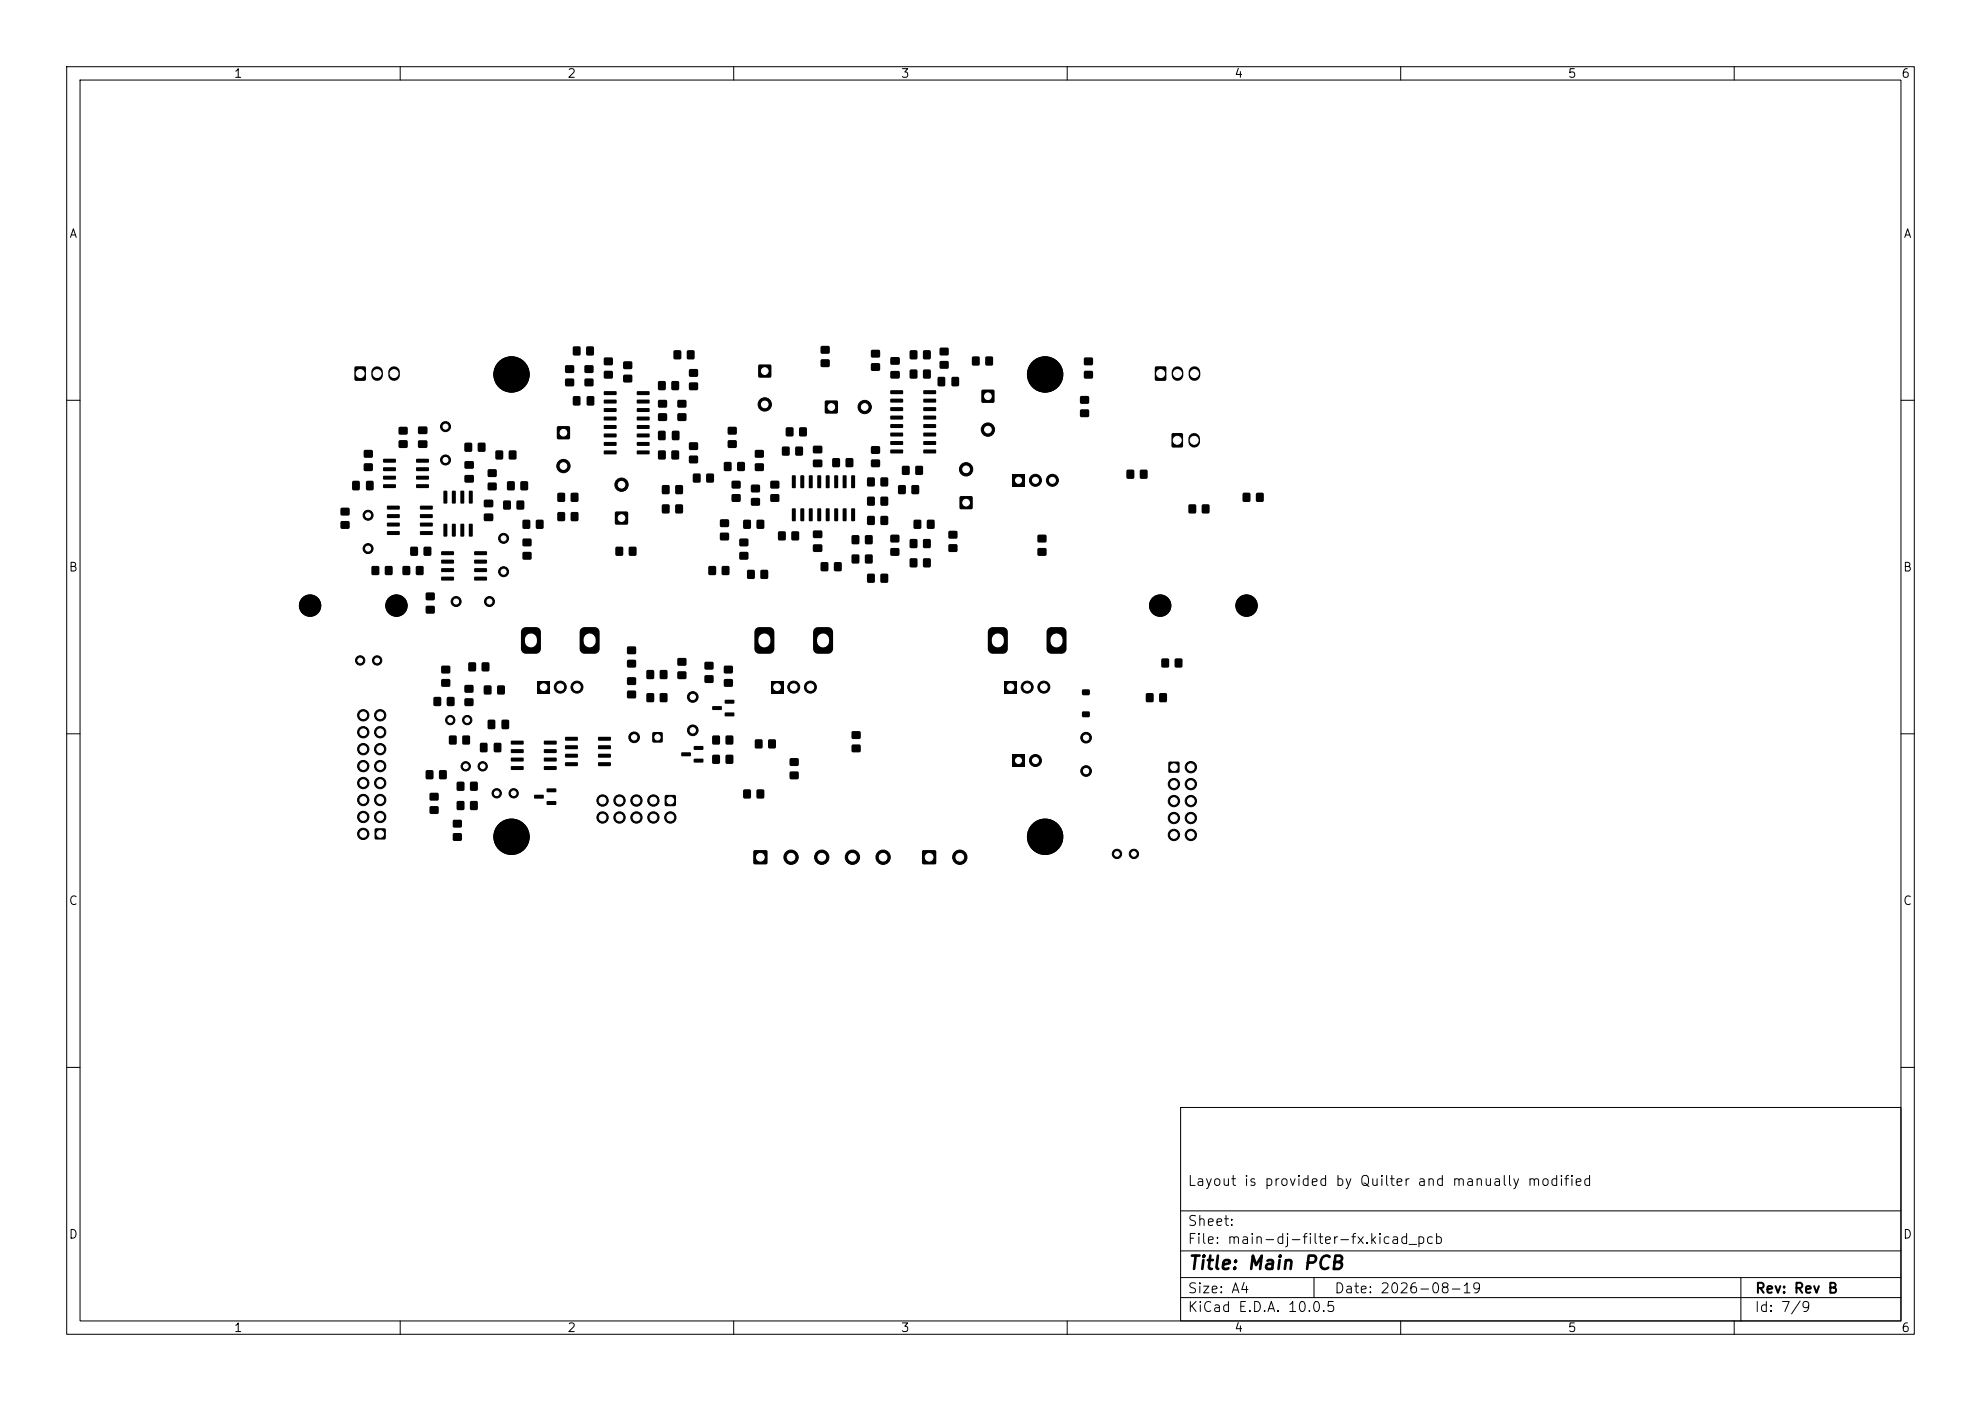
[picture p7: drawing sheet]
<svg xmlns="http://www.w3.org/2000/svg" width="297mm" height="210mm" viewBox="0 0 297 210" stroke-linecap="round" stroke-linejoin="round" font-family="sans-serif">
<defs><g id="words">
<text font-size="2" x="178" y="190.8">Title: Main PCB</text>
<g font-size="1.5">
<text x="178" y="178.1">Layout is provided by Quilter and manually modified</text>
<text x="178" y="184.1">Sheet:</text>
<text x="178" y="186.8">File: main-dj-filter-fx.kicad_pcb</text>
<text x="178" y="197">KiCad E.D.A. 10.0.5</text>
<text x="178" y="194.2">Size: A4</text>
<text x="200" y="194.2">Date: 2026-08-19</text>
<text x="263" y="197">Id: 7/9</text>
<text x="263" y="194.2">Rev: Rev B</text>
</g>
<g font-size="1.3">
<text x="35" y="12">1</text>
<text x="85" y="12">2</text>
<text x="135" y="12">3</text>
<text x="185" y="12">4</text>
<text x="235" y="12">5</text>
<text x="285" y="12">6</text>
<text x="10.3" y="36">A</text>
<text x="285.3" y="36">A</text>
<text x="10.2" y="86">B</text>
<text x="285.2" y="86">B</text>
<text x="10.2" y="136">C</text>
<text x="285.2" y="136">C</text>
<text x="10.2" y="186">D</text>
<text x="285.2" y="186">D</text>
<text x="35" y="200">1</text>
<text x="85" y="200">2</text>
<text x="135" y="200">3</text>
<text x="185" y="200">4</text>
<text x="235" y="200">5</text>
<text x="285" y="200">6</text>
</g>
</g></defs>
<g fill="none" stroke="#000" stroke-width=".15">
<path d="M10 10h277v190h-277zM12 12h273v186h-273zM60 10v2M110 10v2M160 10v2M210 10v2M260 10v2M10 60h2M285 60h2M10 110h2M285 110h2M10 160h2"/>
<path d="M177 166h108v32h-108zM285 160h2M60 198v2M110 198v2M160 198v2M177 194.5h108M177 191.5h108M177 187.5h108M177 181.5h108M197 191.5v3M210 198v2M260 198v2"/>
<path d="M261 191.5v6.5"/>
</g>
<g fill="#000">
<path d="M53.2 55h1.6v2h-1.6zM84.8 56.8h1.2v1.1h-1.2zM84.8 54.8h1.2v1.1h-1.2zM85.9 52h1.1v1.2h-1.1zM85.9 59.4h1.1v1.3h-1.1zM87.7 56.8h1.2v1.1h-1.2zM87.7 54.8h1.2v1.1h-1.2zM87.9 52h1.1v1.2h-1.1zM88 59.4h1v1.3h-1zM90.5 58.7l1.9-.1v.5l-.1 .1h-1.7l-.1-.1zM90.6 55.6h1.2v1.1h-1.2zM90.6 53.6h1.2v1.1h-1.2z"/>
<path d="M93.5 56.2h1.2v1.1h-1.2zM93.5 54.2h1.2v1.1h-1.2zM95.5 58.7l1.8-.1 .1 .5-.1 .1h-1.8v-.1zM98.7 57.2h1.1v1.2h-1.1zM98.7 60h1.3v1h-1.3zM100.7 57.2h1.1v1.2h-1.1zM101 52.6h1.1v1.2h-1.1zM103 52.6h1.1v1.2h-1.1zM103.3 57.4h1.3v1h-1.3zM103.3 55.4h1.3v1h-1.3zM113.7 54.7h1.9v1.8h-1.9zM123.1 51.9h1.2v1.1h-1.2z"/>
<path d="M123.1 53.9h1.2v1.1h-1.2zM130.6 54.5h1.3v1h-1.3zM130.6 52.5h1.3v1h-1.3zM133.5 55.7h1.3v1h-1.3zM133.5 53.6h1.3v1h-1.3zM133.5 58.5h1.8l.1 .5-.1 .1h-1.7l-.1-.2zM136.4 55.4h1.1v1.3h-1.1zM136.4 52.6h1.1v1.2h-1.1zM138.4 55.4h1.1v1.3h-1.1zM138.4 52.6h1.1v1.2h-1.1zM138.5 58.5h1.8v.5l-.1 .1h-1.7l-.1-.2zM140.9 54.2h1.3v1h-1.3z"/>
<path d="M140.9 52.2h1.3v1h-1.3zM140.6 56.5h1.1v1.4h-1.1zM142.7 56.5h1v1.4h-1zM145.8 53.5h1v1.2h-1zM147.8 53.5h1v1.2h-1zM147.2 58.5h1.8v1.8h-1.8zM162.6 55.6h1.2v1.1h-1.2zM162.6 53.6h1.2v1.1h-1.2zM162 59.4h1.2v1.1h-1.2zM173.2 55h1.6v2h-1.6zM51.1 76.2h1.3v1h-1.3zM51.1 78.2h1.3v1h-1.3z"/>
<path d="M52.9 72.1h1v1.3h-1zM54.6 69.5h1.2v1.1h-1.2zM54.6 67.5h1.2v1.1h-1.2zM54.9 72.1h1.1v1.3h-1.1zM58 75.8h1.9v.5l-.1 .1h-1.7l-.1-.2zM58 77.1h1.9v.5l-.1 .1-1.7-.1-.1-.1zM58 78.4l1.9-.1v.5l-.1 .1h-1.7l-.1-.1zM58 79.6h1.9v.5l-.1 .1h-1.7l-.1-.1zM57.5 68.8h1.8l.1 .5-.2 .1h-1.7l-.1-.2zM57.5 70.1l1.8-.1 .1 .5-.2 .1h-1.7l-.1-.1zM57.5 71.3h1.8l.1 .5-.2 .1h-1.7l-.1-.1zM57.5 72.6h1.8l.1 .5-.2 .1h-1.7l-.1-.2z"/>
<path d="M59.8 66h1.3v1.1h-1.3zM59.8 64h1.3v1.1h-1.3zM63 79.6h1.8l.1 .5-.2 .1h-1.7l-.1-.1zM63 78.4l1.8-.1 .1 .5-.2 .1h-1.7l-.1-.1zM63 77.1h1.8l.1 .5-.2 .1-1.7-.1-.1-.1zM63 75.8h1.8l.1 .5-.2 .1h-1.7l-.1-.2zM62.7 64h1.3v1h-1.3zM62.7 66.1h1.3v1h-1.3zM62.4 72.6h1.8l.1 .5-.1 .1h-1.7l-.1-.2zM62.4 71.3h1.8l.1 .5-.1 .1h-1.7l-.1-.1zM62.4 70.1l1.8-.1 .1 .5-.1 .1h-1.7l-.1-.1zM62.4 68.8h1.8l.1 .5-.1 .1h-1.7l-.1-.2z"/>
<path d="M66.5 73.6l.4-.1 .2 .1v1.7l-.1 .2-.5-.1zM67.8 73.6l.4-.1 .1 .1v1.7l-.1 .2-.4-.1zM69.1 73.6l.4-.1 .1 .1v1.7l-.1 .2-.5-.1zM69.7 71.3h1.3v1h-1.3zM69.7 69.2h1.3v1h-1.3zM70.3 73.6l.4-.1 .2 .1v1.7l-.1 .2-.5-.1zM69.7 66.4h1v1.3h-1zM71.7 66.4h1v1.3h-1zM73.2 72.4h1.2v1h-1.2zM73.2 70.4h1.2v1h-1.2zM72.6 75h1.3v1h-1.3zM72.6 77h1.3v1.1h-1.3z"/>
<path d="M74.3 67.6h1.1v1.2h-1.1zM75.5 75.1h1v1.2h-1zM76.1 72.2h1v1.2h-1zM76.3 67.6h1.1v1.2h-1.1zM77.5 75.1h1v1.2h-1zM78.1 72.2h1v1.2h-1zM78.4 78h1v1.2h-1zM80.4 78h1v1.2h-1zM83.6 73.9h1.1v1.3h-1.1zM83.6 76.8h1.1v1.3h-1.1zM83.5 63.9h1.9v1.9h-1.9zM85.6 73.9h1.1v1.3h-1.1z"/>
<path d="M85.6 76.8h1.1v1.3h-1.1zM90.5 59.9h1.9v.5l-.1 .1h-1.7l-.1-.2zM90.5 61.2h1.9v.5l-.1 .1h-1.7l-.1-.2zM90.5 62.5l1.9-.1v.5l-.1 .1h-1.7l-.1-.1zM90.5 63.7h1.9v.5l-.1 .1h-1.7l-.1-.1zM90.5 65h1.9v.5l-.1 .1h-1.7l-.1-.2zM90.5 66.3h1.9v.5h-.1h-1.7l-.1-.1zM90.5 67.6l1.9-.1v.5l-.1 .1h-1.7l-.1-.1zM92.3 76.7h1.8v1.9h-1.8zM95.5 67.6l1.8-.1 .1 .5-.1 .1h-1.8v-.1zM95.5 66.3h1.8l.1 .5h-.1h-1.8v-.1zM95.5 65h1.8l.1 .5-.1 .1h-1.8v-.2z"/>
<path d="M95.5 63.7h1.8l.1 .5-.1 .1h-1.8v-.1zM95.5 62.5l1.8-.1 .1 .5-.1 .1h-1.8v-.1zM95.5 61.2h1.8l.1 .5-.1 .1h-1.8v-.2zM95.5 59.9h1.8l.1 .5-.1 .1h-1.8v-.2zM98.7 67.6h1.1v1.2h-1.1zM98.7 64.6h1v1.3h-1zM99.3 75.7h1v1.2h-1zM99.3 72.8h1v1.2h-1zM98.7 62h1.3v1h-1.3zM100.7 67.6h1.1v1.2h-1.1zM100.8 64.6h1v1.3h-1zM101.3 75.7h1v1.2h-1z"/>
<path d="M101.3 72.8h1v1.2h-1zM101.6 62h1.3v1h-1.3zM101.6 60h1.3v1h-1.3zM103.3 68.3h1.3v1.1h-1.3zM103.3 66.3h1.3v1.1h-1.3zM103.9 71h1.1v1.3h-1.1zM105.9 71h1.1v1.3h-1.1zM108 77.9h1.2v1.1h-1.2zM108.6 69.3h1v1.3h-1zM109.2 66h1.2v1.1h-1.2zM109.2 64h1.2v1.1h-1.2zM109.7 74.1h1.3v1.1h-1.3z"/>
<path d="M109.7 72.1h1.3v1.1h-1.3zM110.6 69.3h1v1.3h-1zM111.5 78h1v1.2h-1zM112.6 74.7h1.3v1.1h-1.3zM112.6 72.7h1.3v1.1h-1.3zM113.2 69.5h1.3v1.1h-1.3zM113.2 67.5h1.3v1.1h-1.3zM113.5 78h1v1.2h-1zM115.5 74.1h1.3v1.1h-1.3zM115.5 72.1h1.3v1.1h-1.3zM116.7 79.7h1.1v1.3h-1.1zM117.3 67h1v1.2h-1z"/>
<path d="M117.9 64.1h1v1.3h-1zM118.7 79.7h1.1v1.3h-1.1zM118.8 76.2h.4l.1 .1v1.7l-.1 .1-.5-.1zM118.8 71.3l.4-.1 .1 .1v1.7l-.1 .2-.5-.1zM119.3 67h1v1.2h-1zM119.9 64.1h1v1.3h-1zM120 76.2h.4l.2 .1v1.7l-.1 .1-.5-.1zM120 71.3l.4-.1 .2 .1v1.7l-.1 .2-.5-.1zM121.3 76.2h.4l.1 .1 .1 1.7-.1 .1-.5-.1zM121.3 71.3l.4-.1 .1 .1 .1 1.7-.1 .2-.5-.1zM121.9 68.9h1.3v1.1h-1.3zM121.9 66.9h1.3v1h-1.3z"/>
<path d="M122.6 76.2h.4l.1 .1v1.7l-.1 .1-.5-.1zM122.6 71.3l.4-.1 .1 .1v1.7l-.1 .2-.5-.1zM123.7 60.1h1.9v1.8h-1.9zM123.8 76.2h.4l.2 .1v1.7l-.1 .1-.5-.1zM123.8 71.3l.4-.1 .2 .1v1.7l-.1 .2-.5-.1zM125.1 76.2h.4l.2 .1v1.7l-.1 .1-.5-.1zM125.1 71.3l.4-.1 .2 .1v1.7l-.1 .2-.5-.1zM124.8 68.7h1.1v1.3h-1.1zM126.4 76.2h.4l.1 .1v1.7l-.1 .1-.5-.1zM126.4 71.3l.4-.1 .1 .1v1.7l-.1 .2-.5-.1zM127.6 76.2h.5l.1 .1v1.7l-.1 .1-.5-.1zM127.6 71.3l.5-.1 .1 .1v1.7l-.1 .2-.5-.1z"/>
<path d="M126.8 68.7h1.1v1.3h-1.1zM130.1 71.6h1v1.3h-1zM130.1 74.5h1v1.3h-1zM130.1 77.4h1v1.2h-1zM130.6 68.9h1.3v1.1h-1.3zM130.6 66.9h1.3v1.1h-1.3zM132.1 71.6h1v1.3h-1zM132.1 74.5h1v1.3h-1zM132.1 77.4h1v1.2h-1zM134.7 72.8h1v1.2h-1zM135.3 69.9h1v1.2h-1zM133.5 59.8h1.8l.1 .5-.1 .1-1.7-.1-.1-.1z"/>
<path d="M133.5 61.1l1.8-.1 .1 .5-.1 .1h-1.7l-.1-.1zM133.5 62.3h1.8l.1 .5-.1 .1h-1.7l-.1-.2zM133.5 63.6h1.8l.1 .5-.1 .1h-1.7l-.1-.2zM133.5 64.9l1.8-.1 .1 .5-.1 .1h-1.7l-.1-.1zM133.5 66.1h1.8l.1 .5-.1 .1h-1.7l-.1-.1zM133.5 67.4h1.8l.1 .5-.1 .1h-1.7l-.1-.2zM136.7 72.8h1v1.2h-1zM137 78h1.1v1.2h-1.1zM137.3 69.9h1v1.2h-1zM139 78h1.1v1.2h-1.1zM138.5 67.4h1.8v.5l-.1 .1h-1.7l-.1-.2zM138.5 66.1h1.8v.5l-.1 .1h-1.7l-.1-.1z"/>
<path d="M138.5 64.9l1.8-.1v.5l-.1 .1h-1.7l-.1-.1zM138.5 63.6h1.8v.5l-.1 .1h-1.7l-.1-.2zM138.5 62.3h1.8v.5l-.1 .1h-1.7l-.1-.2zM138.5 61.1l1.8-.1v.5l-.1 .1h-1.7l-.1-.1zM138.5 59.8h1.8v.5l-.1 .1-1.7-.1-.1-.1zM143.9 74.4h1.9v1.9h-1.9zM151.8 71.1h1.8v1.8h-1.8zM162 61.4h1.2v1.1h-1.2zM168.9 70.5h1.1v1.2h-1.1zM170.9 70.5h1.1v1.2h-1.1zM175.7 65h1.6v2h-1.6zM178.2 75.7h1.1v1.2h-1.1z"/>
<path d="M180.2 75.7h1.1v1.2h-1.1zM186.4 73.9h1v1.3h-1zM188.4 73.9h1v1.3h-1zM55.8 84.9h1v1.2h-1zM57.8 84.9h1v1.2h-1zM60.4 84.9h1v1.2h-1zM61.6 82h1v1.3h-1zM62.4 84.9h1v1.2h-1zM63.6 82h1v1.3h-1zM63.9 90.9h1.2v1h-1.2zM63.9 88.9h1.2v1h-1.2zM66.5 78.5h.4l.2 .1v1.7l-.1 .1h-.5z"/>
<path d="M66.2 99.8h1.3v1.1h-1.3zM67.8 78.5h.4l.1 .1v1.7l-.1 .1h-.4zM66.2 82.7l1.8-.1 .1 .5-.2 .1h-1.7l-.1-.1zM66.2 83.9h1.8l.1 .5-.2 .1h-1.7l-.1-.2zM66.2 85.2h1.8l.1 .5-.2 .1-1.7-.1-.1-.1zM66.2 86.5l1.8-.1 .1 .5-.2 .1h-1.7l-.1-.1zM69.1 78.5h.4l.1 .1v1.7l-.1 .1h-.5zM70.3 99.3h1v1.3h-1zM70.3 78.5h.4l.2 .1v1.7l-.1 .1h-.5zM72.3 99.3h1v1.3h-1zM71.1 86.5l1.8-.1 .1 .5-.1 .1h-1.7l-.1-.1zM71.1 85.2h1.8l.1 .5-.1 .1-1.7-.1-.1-.1z"/>
<path d="M71.1 83.9h1.8l.1 .5-.1 .1h-1.7l-.1-.2zM71.1 82.7l1.8-.1 .1 .5-.1 .1h-1.7l-.1-.1zM78.4 82.8h1.2v1h-1.2zM78.4 80.8h1.2v1h-1.2zM78.3 94.3l.5-.3h1.7l.4 .3 .2 .5v2.5l-.3 .5-.5 .2h-1.5l-.5-.3-.2-.4v-2.5zM87.1 94.3l.6-.3h1.6l.4 .3 .2 .5v2.5l-.3 .5-.5 .2h-1.4l-.6-.3-.2-.4v-2.5zM92.3 82h1.1v1.3h-1.1zM94.1 97h1.2v1h-1.2zM94.3 82h1.1v1.3h-1.1zM101.6 98.7h1.3v1h-1.3zM106.3 84.9h1v1.2h-1zM108 79.9h1.2v1.1h-1.2z"/>
<path d="M108.3 84.9h1v1.2h-1zM110.9 82.8h1.2v1h-1.2zM110.9 80.8h1.2v1h-1.2zM112.1 85.5h1v1.2h-1zM113.3 94.3l.6-.3h1.6l.4 .3 .2 .5v2.5l-.3 .5-.4 .2h-1.5l-.6-.3-.2-.4v-2.5zM114.1 85.5h1v1.2h-1zM121.9 81.6h1.3v1.1h-1.3zM121.9 79.6h1.3v1h-1.3zM122.1 94.3l.5-.3h1.7l.4 .3 .2 .5v2.5l-.3 .5-.5 .2h-1.5l-.5-.3-.2-.4v-2.5zM123.1 84.3h1v1.3h-1zM125.1 84.3h1v1.3h-1zM127.7 83.2h1.1v1.2h-1.1z"/>
<path d="M127.7 80.3h1.1v1.2h-1.1zM129.7 83.2h1.1v1.2h-1.1zM129.7 80.3h1.1v1.2h-1.1zM130.1 86h1v1.3h-1zM132.1 86h1v1.3h-1zM133.5 82.2h1.3v1.1h-1.3zM133.5 80.2h1.3v1.1h-1.3zM136.4 83.7h1.1v1.3h-1.1zM136.4 80.9h1.1v1.2h-1.1zM138.4 83.7h1.1v1.3h-1.1zM138.4 80.9h1.1v1.2h-1.1zM142.2 81.6h1.3v1.1h-1.3z"/>
<path d="M142.2 79.6h1.3v1.1h-1.3zM148.3 94.3l.6-.3h1.6l.4 .3 .2 .5v2.5l-.3 .5-.5 .2h-1.4l-.6-.3-.2-.4v-2.5zM155.6 82.2h1.2v1.1h-1.2zM155.6 80.2h1.2v1.1h-1.2zM157.1 94.3l.5-.3h1.7l.4 .3 .2 .5v2.5l-.3 .5-.5 .2h-1.5l-.5-.3-.2-.4v-2.5zM174.2 98.8h1v1.2h-1zM176.2 98.8h1v1.2h-1zM63.9 115.5h1v1.3h-1zM65 104.5h1.1v1.3h-1.1zM64.5 118.9h1.2v1.1h-1.2zM65.9 115.5h1v1.3h-1zM67 104.5h1.1v1.3h-1.1z"/>
<path d="M66.2 101.8h1.3v1.1h-1.3zM67.4 110.3h1v1.3h-1zM68.5 117.2h1.1v1.3h-1.1zM69.4 110.3h1v1.3h-1zM69.7 104.7h1.2v1.1h-1.2zM69.7 102.7h1.2v1.1h-1.2zM70.5 117.2h1.1v1.3h-1.1zM72 111.4h1v1.3h-1zM72.6 102.8h1v1.2h-1zM74.1 111.4h1v1.3h-1zM73.2 107.9h1v1.3h-1zM74.6 102.8h1v1.2h-1z"/>
<path d="M75.2 107.9h1.1v1.3h-1.1zM76.6 111.1l1.8-.1 .1 .5-.1 .1h-1.7l-.1-.1zM76.6 112.3h1.8l.1 .5-.1 .1h-1.7l-.1-.2zM76.6 113.6h1.8l.1 .5-.1 .1-1.7-.1-.1-.1zM76.6 114.9l1.8-.1 .1 .5-.1 .1h-1.7l-.1-.1zM81.6 114.9l1.8-.1 .1 .5-.2 .1h-1.7l-.1-.1zM81.6 113.6h1.8l.1 .5-.2 .1-1.7-.1-.1-.1zM81.6 112.3h1.8l.1 .5-.2 .1h-1.7l-.1-.2zM81.6 111.1l1.8-.1 .1 .5-.2 .1h-1.7l-.1-.1zM80.1 119.2l1.3-.1 .1 .5-.1 .1h-1.2l-.1-.1zM80.6 102.1h1.8v1.8h-1.8zM82 118.2h1.3l.1 .5-.1 .1h-1.3l-.1-.2z"/>
<path d="M84.7 110.5h1.9v.4l-.1 .1h-1.7l-.1-.1zM84.7 111.8l1.9-.1v.5l-.1 .1h-1.7l-.1-.1zM84.7 113h1.9v.5l-.1 .1h-1.7l-.1-.2zM84.7 114.3h1.9v.5h-.1h-1.7l-.1-.1zM89.7 114.3h1.8l.1 .5h-.1h-1.8v-.1zM89.7 113h1.8l.1 .5-.1 .1h-1.8v-.2zM89.7 111.8l1.8-.1 .1 .5-.1 .1h-1.8v-.1zM89.7 110.5h1.8l.1 .4-.1 .1h-1.8v-.1zM94.1 103.6h1.2v1h-1.2zM94.1 101.6h1.2v1h-1.2zM94.1 99h1.2v1h-1.2zM97 100.5h1v1.2h-1z"/>
<path d="M97 104h1v1.2h-1zM99 100.5h1v1.2h-1zM97.8 109.8h1.5v1.5h-1.5zM99 104h1v1.2h-1zM99.7 119.2h1.6v1.6h-1.6zM101.6 100.7h1.3v1h-1.3zM102.2 112.8h1.3l.1 .5-.2 .1h-1.2l-.1-.2zM104 113.8l1.4-.1 .1 .5-.2 .1h-1.2l-.1-.1zM104 111.9l1.4-.1 .1 .5-.2 .1h-1.2l-.1-.1zM105.7 101.3h1.2v1h-1.2zM105.7 99.3h1.2v1h-1.2zM106.8 110.3h1.1v1.3h-1.1z"/>
<path d="M106.8 113.2h1.1v1.2h-1.1zM106.8 105.9l1.3-.1 .1 .5-.1 .1h-1.2l-.1-.1zM108.6 101.8h1.2v1.1h-1.2zM108.6 99.8h1.2v1.1h-1.2zM108.8 110.3h1.1v1.3h-1.1zM108.8 113.2h1.1v1.2h-1.1zM108.7 106.8h1.3l.1 .5-.1 .1h-1.3l-.1-.2zM108.7 104.9h1.3l.1 .5-.1 .1h-1.3l-.1-.2zM111.5 118.4h1v1.2h-1zM113.5 118.4h1v1.2h-1zM113.2 110.9h1.1v1.2h-1.1zM115.2 110.9h1.1v1.2h-1.1z"/>
<path d="M115.6 102.1h1.8v1.8h-1.8zM118.4 115.7h1.3v1.1h-1.3zM118.4 113.7h1.3v1.1h-1.3zM127.7 111.7h1.3v1h-1.3zM127.7 109.7h1.3v1h-1.3zM151.8 113.1h1.8v1.8h-1.8zM150.6 102.1h1.8v1.8h-1.8zM162.3 106.7h1v.8h-1zM162.3 103.4h1v.8h-1zM171.8 104h1.1v1.2h-1.1zM173.8 104h1.1v1.2h-1.1zM175.2 114.2h1.6v1.6h-1.6z"/>
<path d="M56.2 124.2h1.6v1.6h-1.6zM64.5 120.9h1.2v1.1h-1.2zM67.9 124.9h1.3v1.1h-1.3zM67.9 122.9h1.3v1.1h-1.3zM68.5 120.1h1.1v1.3h-1.1zM70.5 120.1h1.1v1.3h-1.1zM82 120.1h1.3l.1 .5-.1 .1h-1.3l-.1-.2zM113 127.5h2v2h-2zM138.3 127.5h2v2h-2z"/>
</g>
<g fill="#000" stroke="#000" stroke-width=".15">
<circle cx="76.7" cy="56.1" r="2.65"/>
<circle cx="156.7" cy="56.1" r="2.65"/>
<circle cx="55.2" cy="77.2" r=".75"/>
<circle cx="66.8" cy="64" r=".75"/>
<circle cx="66.8" cy="69" r=".75"/>
<circle cx="84.5" cy="69.9" r="1"/>
<circle cx="93.2" cy="72.7" r="1"/>
<circle cx="114.7" cy="60.6" r="1"/>
<circle cx="129.6" cy="61" r="1"/>
<circle cx="144.8" cy="70.3" r="1"/>
<circle cx="148.1" cy="64.4" r="1"/>
<circle cx="155.2" cy="72" r=".9"/>
<circle cx="157.8" cy="72" r=".9"/>
<circle cx="46.5" cy="90.8" r="1.6"/>
<circle cx="54" cy="99" r=".7"/>
<circle cx="55.2" cy="82.2" r=".75"/>
<circle cx="56.5" cy="99" r=".7"/>
<circle cx="59.4" cy="90.8" r="1.6"/>
<circle cx="68.4" cy="90.2" r=".75"/>
<circle cx="73.4" cy="90.2" r=".75"/>
<circle cx="75.5" cy="80.7" r=".75"/>
<circle cx="75.5" cy="85.7" r=".75"/>
<circle cx="173.9" cy="90.8" r="1.6"/>
<circle cx="186.9" cy="90.8" r="1.6"/>
<circle cx="54.5" cy="119.9" r=".85"/>
<circle cx="54.5" cy="112.3" r=".85"/>
<circle cx="54.5" cy="107.2" r=".85"/>
<circle cx="54.5" cy="117.4" r=".85"/>
<circle cx="54.5" cy="109.8" r=".85"/>
<circle cx="54.5" cy="114.8" r=".85"/>
<circle cx="57" cy="117.4" r=".85"/>
<circle cx="57" cy="109.8" r=".85"/>
<circle cx="57" cy="114.8" r=".85"/>
<circle cx="57" cy="112.3" r=".85"/>
<circle cx="57" cy="107.2" r=".85"/>
<circle cx="57" cy="119.9" r=".85"/>
<circle cx="67.5" cy="107.9" r=".7"/>
<circle cx="69.8" cy="114.9" r=".7"/>
<circle cx="70" cy="107.9" r=".7"/>
<circle cx="72.4" cy="114.9" r=".7"/>
<circle cx="74.5" cy="118.9" r=".7"/>
<circle cx="77" cy="118.9" r=".7"/>
<circle cx="84" cy="103" r=".9"/>
<circle cx="86.5" cy="103" r=".9"/>
<circle cx="90.3" cy="120" r=".85"/>
<circle cx="92.9" cy="120" r=".85"/>
<circle cx="95.1" cy="110.5" r=".8"/>
<circle cx="95.4" cy="120" r=".85"/>
<circle cx="98" cy="120" r=".85"/>
<circle cx="103.9" cy="104.5" r=".8"/>
<circle cx="103.9" cy="109.5" r=".8"/>
<circle cx="119" cy="103" r=".9"/>
<circle cx="121.5" cy="103" r=".9"/>
<circle cx="154" cy="103" r=".9"/>
<circle cx="155.2" cy="114" r=".9"/>
<circle cx="156.5" cy="103" r=".9"/>
<circle cx="162.8" cy="110.6" r=".8"/>
<circle cx="162.8" cy="115.6" r=".8"/>
<circle cx="176" cy="117.5" r=".85"/>
<circle cx="178.5" cy="117.5" r=".85"/>
<circle cx="178.5" cy="115" r=".85"/>
<circle cx="54.5" cy="122.5" r=".85"/>
<circle cx="54.5" cy="125" r=".85"/>
<circle cx="57" cy="122.5" r=".85"/>
<circle cx="76.7" cy="125.4" r="2.65"/>
<circle cx="90.3" cy="122.5" r=".85"/>
<circle cx="92.9" cy="122.5" r=".85"/>
<circle cx="95.4" cy="122.5" r=".85"/>
<circle cx="98" cy="122.5" r=".85"/>
<circle cx="100.5" cy="122.5" r=".85"/>
<circle cx="118.6" cy="128.5" r="1.07"/>
<circle cx="123.2" cy="128.5" r="1.08"/>
<circle cx="127.8" cy="128.5" r="1.08"/>
<circle cx="132.4" cy="128.5" r="1.07"/>
<circle cx="143.9" cy="128.5" r="1.08"/>
<circle cx="156.7" cy="125.4" r="2.65"/>
<circle cx="167.5" cy="128" r=".7"/>
<circle cx="170" cy="128" r=".7"/>
<circle cx="176" cy="122.6" r=".85"/>
<circle cx="176" cy="125.2" r=".85"/>
<circle cx="176" cy="120.1" r=".85"/>
<circle cx="178.5" cy="125.2" r=".85"/>
<circle cx="178.5" cy="120.1" r=".85"/>
<circle cx="178.5" cy="122.6" r=".85"/>
</g>
<path d="M56.5 55.8v.4M59.1 55.8v.4M176.5 55.8v.4M179.1 55.8v.4M179 65.8v.4" fill="none" stroke="#000" stroke-width="1.7"/>
<g fill="#fff" stroke="#fff" stroke-width=".15">
<circle cx="100.5" cy="120" r=".5"/>
<circle cx="100.5" cy="122.5" r=".5"/>
<circle cx="98" cy="120" r=".5"/>
<circle cx="98" cy="122.5" r=".5"/>
<circle cx="95.4" cy="120" r=".5"/>
<circle cx="95.4" cy="122.5" r=".5"/>
<circle cx="92.9" cy="120" r=".5"/>
<circle cx="92.9" cy="122.5" r=".5"/>
<circle cx="90.3" cy="120" r=".5"/>
<circle cx="90.3" cy="122.5" r=".5"/>
<circle cx="84.5" cy="64.9" r=".5"/>
<circle cx="84.5" cy="69.9" r=".5"/>
<circle cx="170" cy="128" r=".35"/>
<circle cx="167.5" cy="128" r=".35"/>
<circle cx="98.6" cy="110.5" r=".4"/>
<circle cx="95.1" cy="110.5" r=".4"/>
<circle cx="174" cy="56" r=".59"/>
<circle cx="176.5" cy="56" r=".59"/>
<circle cx="179.1" cy="56" r=".59"/>
<circle cx="162.8" cy="115.6" r=".4"/>
<circle cx="162.8" cy="110.6" r=".4"/>
<circle cx="74.5" cy="118.9" r=".35"/>
<circle cx="77" cy="118.9" r=".35"/>
<circle cx="93.2" cy="77.7" r=".5"/>
<circle cx="93.2" cy="72.7" r=".5"/>
<circle cx="176.5" cy="66" r=".59"/>
<circle cx="179" cy="66" r=".59"/>
<circle cx="151.5" cy="103" r=".5"/>
<circle cx="154" cy="103" r=".5"/>
<circle cx="156.5" cy="103" r=".5"/>
<circle cx="57" cy="125" r=".5"/>
<circle cx="54.5" cy="125" r=".5"/>
<circle cx="57" cy="122.5" r=".5"/>
<circle cx="54.5" cy="122.5" r=".5"/>
<circle cx="57" cy="119.9" r=".5"/>
<circle cx="54.5" cy="119.9" r=".5"/>
<circle cx="57" cy="117.4" r=".5"/>
<circle cx="54.5" cy="117.4" r=".5"/>
<circle cx="57" cy="114.8" r=".5"/>
<circle cx="54.5" cy="114.8" r=".5"/>
<circle cx="57" cy="112.3" r=".5"/>
<circle cx="54.5" cy="112.3" r=".5"/>
<circle cx="57" cy="109.8" r=".5"/>
<circle cx="54.5" cy="109.8" r=".5"/>
<circle cx="57" cy="107.2" r=".5"/>
<circle cx="54.5" cy="107.2" r=".5"/>
<circle cx="114.7" cy="55.6" r=".5"/>
<circle cx="114.7" cy="60.6" r=".5"/>
<circle cx="81.5" cy="103" r=".5"/>
<circle cx="84" cy="103" r=".5"/>
<circle cx="86.5" cy="103" r=".5"/>
<circle cx="116.5" cy="103" r=".5"/>
<circle cx="119" cy="103" r=".5"/>
<circle cx="121.5" cy="103" r=".5"/>
<circle cx="75.5" cy="85.7" r=".37"/>
<circle cx="75.5" cy="80.7" r=".37"/>
<circle cx="103.9" cy="104.5" r=".4"/>
<circle cx="103.9" cy="109.5" r=".4"/>
<circle cx="124.6" cy="61" r=".5"/>
<circle cx="129.6" cy="61" r=".5"/>
<circle cx="67.5" cy="107.9" r=".35"/>
<circle cx="70" cy="107.9" r=".35"/>
<circle cx="152.7" cy="72" r=".45"/>
<circle cx="155.2" cy="72" r=".45"/>
<circle cx="157.8" cy="72" r=".45"/>
<circle cx="69.8" cy="114.9" r=".35"/>
<circle cx="72.4" cy="114.9" r=".35"/>
<circle cx="152.7" cy="114" r=".45"/>
<circle cx="155.2" cy="114" r=".45"/>
<circle cx="54" cy="56" r=".59"/>
<circle cx="56.5" cy="56" r=".59"/>
<circle cx="59.1" cy="56" r=".59"/>
<circle cx="139.3" cy="128.5" r=".57"/>
<circle cx="143.9" cy="128.5" r=".57"/>
<circle cx="55.2" cy="77.2" r=".37"/>
<circle cx="55.2" cy="82.2" r=".37"/>
<circle cx="114" cy="128.5" r=".57"/>
<circle cx="118.6" cy="128.5" r=".57"/>
<circle cx="123.2" cy="128.5" r=".57"/>
<circle cx="127.8" cy="128.5" r=".57"/>
<circle cx="132.4" cy="128.5" r=".57"/>
<circle cx="66.8" cy="64" r=".37"/>
<circle cx="66.8" cy="69" r=".37"/>
<circle cx="144.8" cy="75.3" r=".5"/>
<circle cx="144.8" cy="70.3" r=".5"/>
<circle cx="54" cy="99" r=".35"/>
<circle cx="56.5" cy="99" r=".35"/>
<circle cx="176" cy="115" r=".5"/>
<circle cx="178.5" cy="115" r=".5"/>
<circle cx="176" cy="117.5" r=".5"/>
<circle cx="178.5" cy="117.5" r=".5"/>
<circle cx="176" cy="120.1" r=".5"/>
<circle cx="178.5" cy="120.1" r=".5"/>
<circle cx="176" cy="122.6" r=".5"/>
<circle cx="178.5" cy="122.6" r=".5"/>
<circle cx="176" cy="125.2" r=".5"/>
<circle cx="178.5" cy="125.2" r=".5"/>
<circle cx="68.4" cy="90.2" r=".37"/>
<circle cx="73.4" cy="90.2" r=".37"/>
<circle cx="148.1" cy="59.4" r=".5"/>
<circle cx="148.1" cy="64.4" r=".5"/>
</g>
<path d="M79.6 95.9v.3M88.4 95.9v.3M114.6 95.9v.3M123.4 95.9v.3M149.6 95.9v.3M158.4 95.9v.3" fill="none" stroke="#fff" stroke-width="1.8"/>
<use href="#words"/>
</svg>
